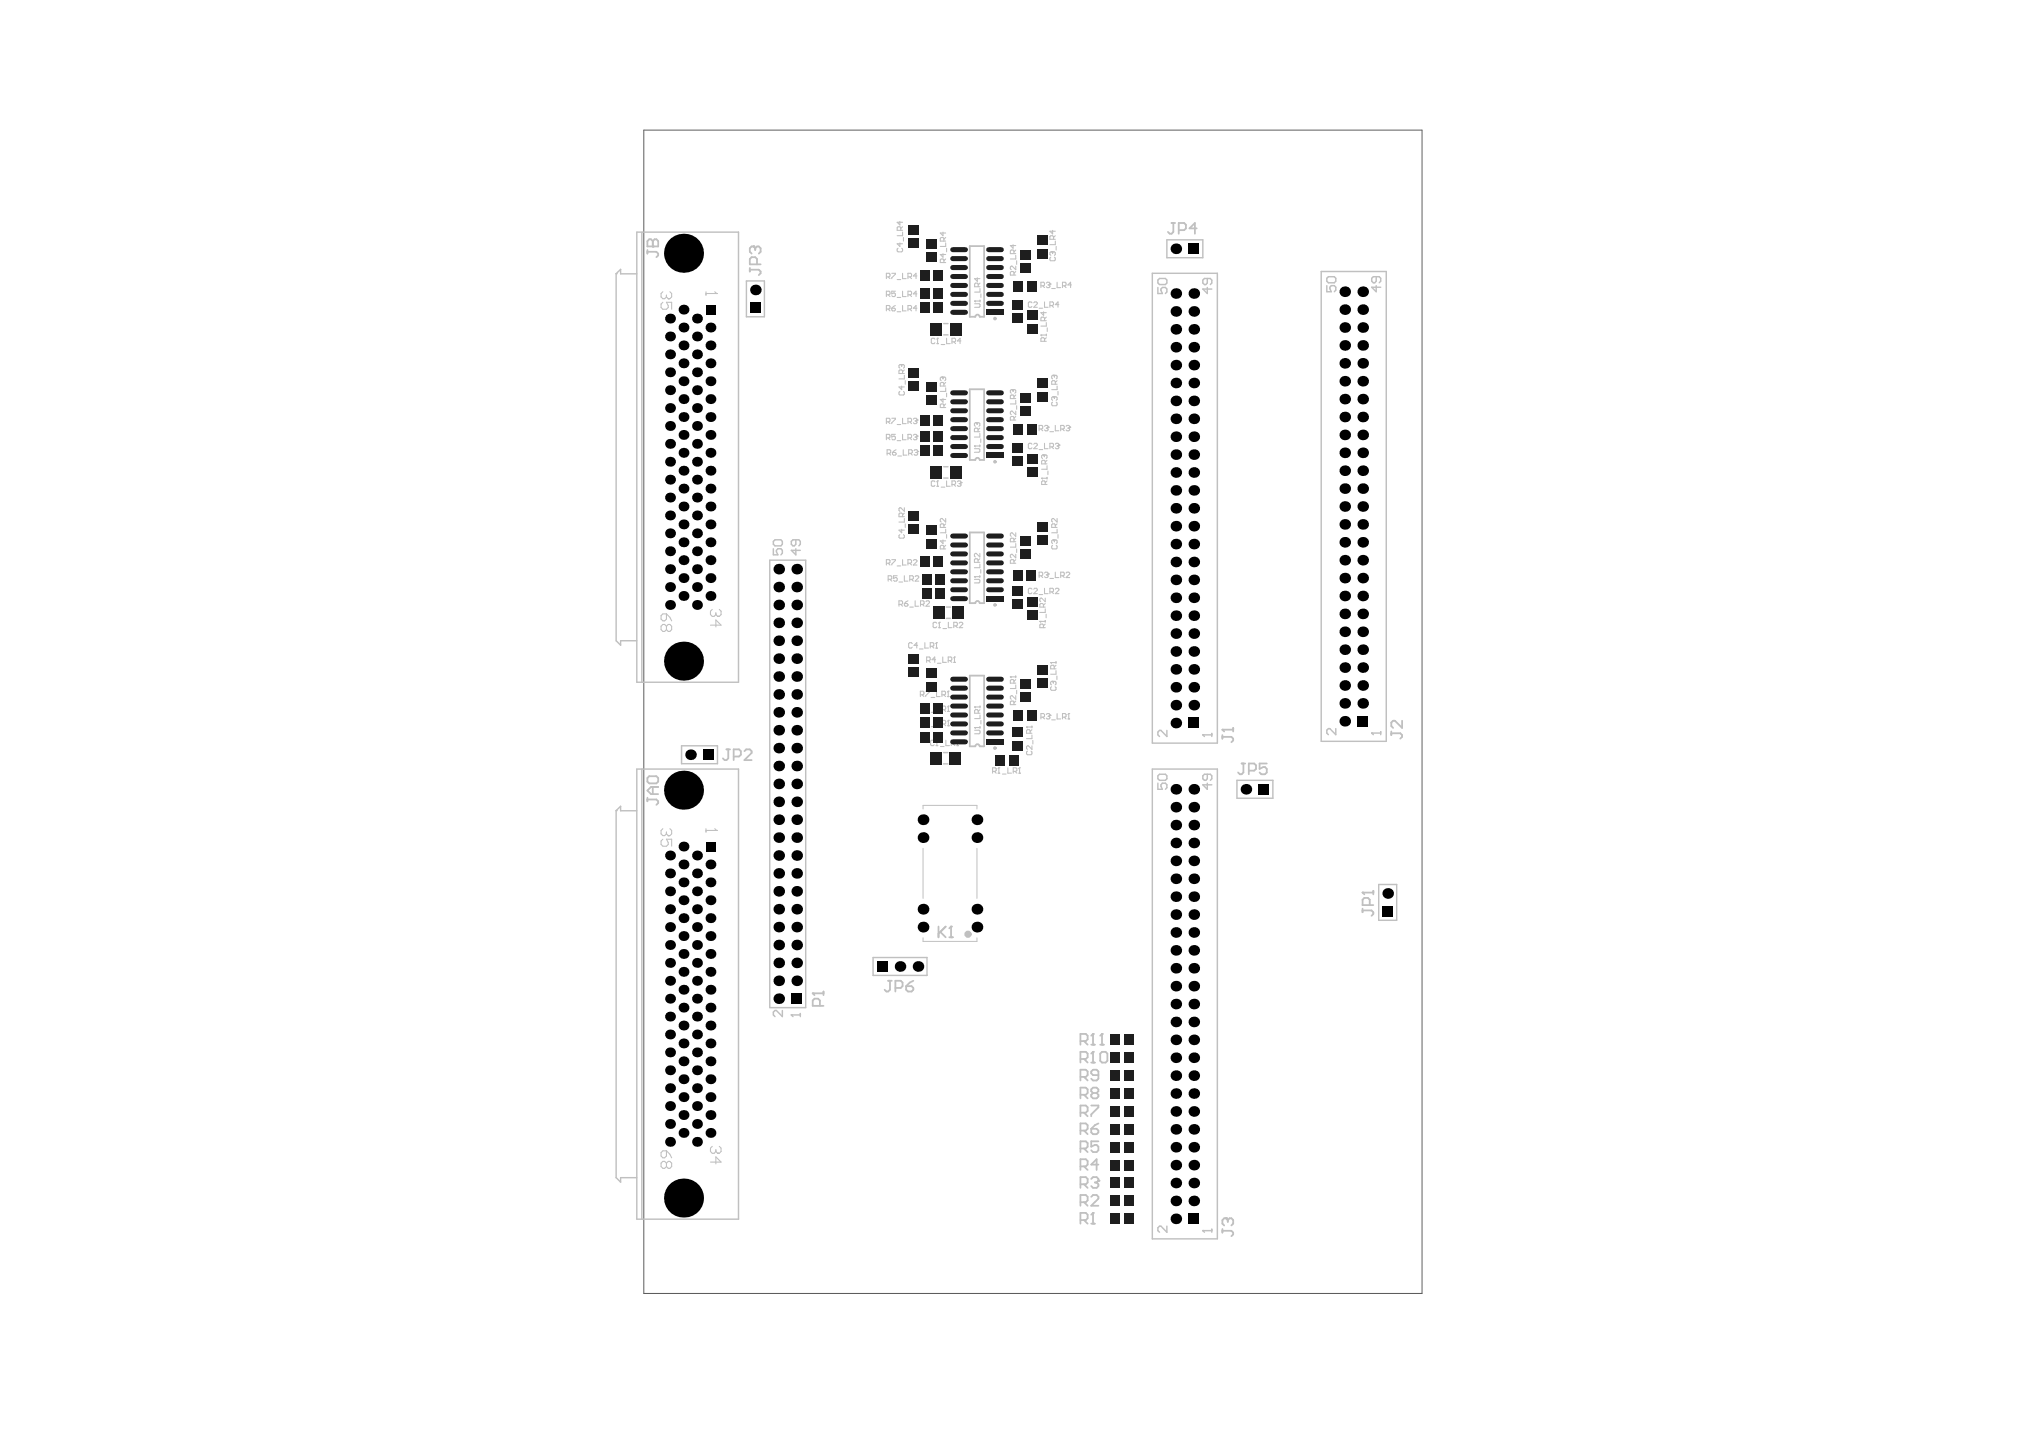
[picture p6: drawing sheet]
<svg xmlns="http://www.w3.org/2000/svg" width="288mm" height="202mm" viewBox="0 0 288 202" stroke-linecap="round" stroke-linejoin="round" font-family="sans-serif">
<path d="M90.8 18.4h109.9v164.1h-109.9z" fill="none" stroke="#5a5a5a" stroke-width=".14"/>
<g fill="none" stroke="#c0c0c0" stroke-width=".2">
<path d="M86.9 38.6h.1M86.9 38.6l.7-.6v.6h2.3M86.9 38.6v51.8l.7 .6v-.6h2.3M89.9 32.7h14.3v63.5h-14.3zM90.6 32.7v63.5M105.3 39.6h2.6v5.1h-2.6zM162.6 38.6h9.2v66.2h-9.2zM163.4 39.5l.2-.2h.9l.2 .2v.4l-.2 .2h-.9l-.2-.2zM164.7 33.8h5v2.6h-5zM170.4 39.3v.6l-.2 .2h-.2l-.3-.2v-.4l.3-.2h.8l.2 .2v.4l-.2 .2M186.4 38.3h9.2v66.3h-9.2zM187.2 39.3l.3-.3h.8l.2 .3v.4l-.2 .2h-.8l-.3-.2z"/>
<path d="M194.2 39v.7l-.2 .2h-.2l-.2-.2v-.4l.2-.3h.8l.2 .3v.4l-.2 .2M133.2 47.2h.6M133.2 45.6h.6M163.4 40.5v.9h.6l-.2-.4v-.2l.2-.3h.5l.2 .3v.4l-.2 .2M170.4 40.5v.9l-.7-.6h1.3M187.2 40.3v.9h.7l-.2-.5v-.2l.2-.2h.4l.2 .2v.4l-.2 .3M194.2 40.3v.9l-.6-.7h1.2M108.6 79h5.1v63.1h-5.1zM109.1 76.4l.3-.3h.8l.2 .3v.4l-.2 .2h-.8l-.3-.2zM109.1 77.4v.9h.7l-.2-.5v-.2l.2-.2h.4l.2 .2v.4l-.2 .3M112.3 76.1v.7l-.2 .2h-.2l-.2-.2v-.4l.2-.3h.8l.2 .3v.4l-.2 .2M112.3 77.4v.9l-.6-.7h1.2"/>
<path d="M133.2 67.4h.6M133.2 65.8h.6M133.5 87.2h.6M133.5 85.6h.6M86.9 114.3h.1M86.9 114.3v51.8l.7 .7v-.7h2.3M86.9 114.3l.7-.6v.7h2.3M89.9 108.5h14.3v63.5h-14.3zM90.6 108.5v63.5M96.2 105.2h5v2.5h-5zM133.1 107.8h.7M133.1 106.2h.7"/>
<path d="M162.6 108.5h9.2v66.3h-9.2zM163.4 109.4l.2-.2h.9l.2 .2v.4l-.2 .3h-.9l-.2-.3zM163.4 110.5v.8h.6l-.2-.4v-.2l.2-.2h.5l.2 .2v.4l-.2 .2M164.7 103v.9l-.9-.9h-.2l-.2 .3v.4l.2 .2M169.7 103.7h.1M169.7 103.7h1.3M169.7 103.7l.3 .2M170.4 109.2v.6l-.2 .3h-.2l-.3-.3v-.4l.3-.2h.8l.2 .2v.4l-.2 .3M170.4 110.5v.8l-.7-.6h1.3M171 103.5v.4M174.5 110.1h5.1v2.5h-5.1zM188.5 102.8v.8l-.8-.8h-.2l-.3 .2v.4l.3 .2"/>
<path d="M193.6 103.4h.1M193.6 103.4h1.2M193.6 103.4l.2 .2M194.8 103.2v.4M123.2 135.1h7.6v2.5h-7.6zM194.6 124.8h2.5v5h-2.5zM110.4 142.5v.9l-.8-.9h-.2l-.3 .3v.4l.3 .2M111.7 143.2h.1M111.7 143.2h1.2M111.7 143.2l.2 .2M112.9 143v.4M164.7 173v.8l-.9-.8h-.2l-.2 .2v.4l.2 .2"/>
<path d="M169.7 173.6h.1M169.7 173.6h1.3M169.7 173.6l.3 .2M171 173.4v.4"/>
</g>
<path d="M130.3 114.1v-.5h7.6v.5M130.3 119.7v7M137.9 119.7v7M130.3 132.3v.5h7.6v-.5" fill="none" stroke="#c0c0c0" stroke-width=".14"/>
<g fill="none" stroke="#c0c0c0" stroke-width=".25">
<path d="M91.4 34l.2-.2h.3l.2 .2 .3-.2h.2l.3 .2v.8h-1.5zM91.4 35.3v.5M91.4 35.5h1.2l.3 .3v.2l-.3 .3M92.1 34.8h.1M92.1 34v.8M105.8 37.8v.5M105.8 38h1.3l.2 .3v.3l-.2 .2M106.3 34.8h.1M106.3 34.8h-.2l-.3 .2v.5l.3 .3M106.3 34.8l.3 .2M106.6 35l.2-.2h.3l.2 .2v.5l-.2 .3M106.6 35v.3"/>
<path d="M106.8 37.3v-.8l-.2-.2h-.5l-.3 .2v.8h1.5M136.8 34.7h2.1v10h-.7a.3 .3 0 0 0-.3-.3 .3 .3 0 0 0-.3 .3h-.8zM165.3 31.5h.5M165.6 31.5v1.2l-.3 .3h-.2l-.3-.3M166.3 32.5h.8l.2-.3v-.5l-.2-.2h-.8v1.5M168.9 32.2h-1l.7-.7v1.5M136.8 54.9h2.1v10h-.7a.3 .3 0 0 0-.3-.3 .3 .3 0 0 0-.3 .3h-.8zM136.8 75.1h2.1v10h-.7a.3 .3 0 0 0-.3-.3 .3 .3 0 0 0-.3 .3h-.8zM136.8 95.3h2.1v10h-.7a.3 .3 0 0 0-.3-.3 .3 .3 0 0 0-.3 .3h-.8zM91.4 109.7l.2-.2h1l.3 .2v.6l-.3 .2h-1l-.2-.2zM91.4 112.5v.5M91.4 112.8h1.2l.3 .2v.3l-.3 .2"/>
<path d="M92.1 111v1M92.9 111h-1l-.5 .5 .5 .5h1M102.5 105.7h.5M102.8 105.7v1.3l-.3 .2h-.2l-.3-.2M103.5 106.7h.8l.2-.2v-.5l-.2-.3h-.8v1.5M105 106l.3-.3h.5l.3 .3v.2l-1.1 1h1.1M172.5 102.9h.1M172.5 103.7v.5M172.5 103.9h1.3l.2 .3v.2l-.2 .3M172.5 102.9h1.5M172.5 102.9l.2 .3M174 102.7v.5"/>
<path d="M175.2 107.7h.5M175.5 107.7v1.3l-.3 .2h-.2l-.3-.2M176.2 108.7h.8l.2-.2v-.5l-.2-.3h-.8v1.5M178.8 107.7h-1.1v.8l.5-.3h.3l.3 .3v.5l-.3 .2h-.5l-.3-.2M196.3 103.2v.5M196.3 103.4h1.3l.2 .3v.2l-.2 .3M197.8 101.7v1l-1-1h-.2l-.3 .2v.5l.3 .3M116.2 139.9v.5M125.3 138.4h.5M125.6 138.4v1.2l-.3 .3h-.2l-.3-.3M126.3 139.4h.8l.3-.3v-.5l-.3-.2h-.8v1.5M127.9 139.1h.7l.3 .3v.2l-.3 .3h-.5l-.2-.3z"/>
<path d="M128.9 138.4l-.5 .2-.5 .5M132.4 130.7v1.5M132.7 131.5l.7 .7M133.4 130.7l-1 1M134 132.2h.5M134.2 130.7h.1M134.2 130.7v1.5M134.2 130.7l-.2 .3M192.3 125.9h.1M192.3 128.2v.5M192.3 128.4h1.2l.3 .3v.2l-.3 .3M192.3 125.9l.2 .3"/>
<path d="M192.3 125.9h1.5M193.3 127.7v-.8l-.3-.2h-.5l-.2 .2v.8h1.5M193.8 125.7v.5M114.7 140.1h.1M114.7 140.1l.2 .3M114.7 140.1h1.5M115.7 141.9v-.8l-.3-.2h-.5l-.2 .2v.8h1.5M152.5 146.9h.7l.3-.3v-.5l-.3-.2h-.7v1.5M152.5 149.4h.7l.3-.3v-.5l-.3-.2h-.7v1.5M152.5 151.9h.7l.3-.2v-.5l-.3-.3h-.7v1.5M152.5 154.4h.7l.3-.2v-.5l-.3-.3h-.7v1.5M152.5 157h.7l.3-.3v-.5l-.3-.3h-.7v1.6"/>
<path d="M152.5 159.5h.7l.3-.3v-.5l-.3-.2h-.7v1.5M153 151.9l.5 .5M153 154.4l.5 .5M153 157l.5 .5M153 159.5l.5 .5M153 146.9l.5 .5M153 149.4l.5 .5M154 155.9h1v.3l-1 1v.3M154 159.2h.7l.3 .3v.2l-.3 .3h-.5l-.2-.3zM154 147.4h.5M154 149.9h.5M154.2 145.9h.1"/>
<path d="M154.2 148.4h.1M154.2 145.9v1.5M154.2 148.4v1.5M154.2 154.2l-.2-.3v-.2l.2-.3h.5l.3 .3v.2l-.3 .3M154.2 154.2l-.2 .2v.3l.2 .2h.5l.3-.2v-.3l-.3-.2M154.2 154.2h.5M154.2 145.9l-.2 .2M154.2 148.4l-.2 .2M155 151.7h-.8l-.2-.3v-.2l.2-.3h.5l.3 .3v1l-.3 .2h-.5l-.2-.2M155 158.5l-.5 .2-.5 .5M155.3 147.4h.5M155.3 148.6l.2-.2h.5l.3 .2v1l-.3 .3h-.5l-.2-.3z"/>
<path d="M155.5 145.9h.1M155.5 145.9v1.5M155.5 145.9l-.2 .2M152.5 162h.7l.3-.2v-.5l-.3-.3h-.7v1.5M152.5 164.5h.7l.3-.2v-.5l-.3-.3h-.7v1.5M152.5 167.1h.7l.3-.3v-.5l-.3-.3h-.7v1.6M152.5 169.6h.7l.3-.3v-.5l-.3-.2h-.7v1.5M152.5 172.1h.7l.3-.2v-.6l-.3-.2h-.7v1.5M153 172.1l.5 .5M153 162l.5 .5M153 164.5l.5 .5M153 167.1l.5 .5"/>
<path d="M153 169.6l.5 .5M154 172.6h.5M154 166.3l.2-.3h.5l.3 .3v.3M154 168.8l.2-.2h.5l.3 .2v.3l-1 1h1M154.2 171.1h.1M154.2 171.1l-.2 .2M154.2 171.1v1.5M154.5 166.8h.2M154.7 166.8l.3 .3v.2l-.3 .3h-.5l-.2-.3M155 166.6h.1M155 161h-1v.8l.5-.3h.2l.3 .3v.5l-.3 .2h-.5l-.2-.2M155 164.3h-1l.7-.8v1.5"/>
<path d="M155 166.6l-.3 .2M172.5 173.4v.5M172.5 173.6h1.3l.2 .3v.2l-.2 .3M173 171.9h.1M173 171.9h-.3l-.2 .2v.5l.2 .3M173 171.9l.3 .2M173.3 172.1l.2-.2h.3l.2 .2v.5l-.2 .3M173.3 172.1v.3"/>
<circle cx="140.4" cy="44.9" r=".13"/>
<circle cx="140.4" cy="65.1" r=".13"/>
<circle cx="140.4" cy="85.3" r=".13"/>
<circle cx="140.4" cy="105.5" r=".13"/>
</g>
<g fill="none" stroke="#c0c0c0" stroke-width=".15">
<path d="M125.1 39.1h.4l.1-.2v-.2l-.1-.1h-.4v.7M125.3 39.1l.3 .2M125.8 38.6h.5l-.5 .7M126.6 39.4h.5M126.7 35l-.1 .1v.3l.1 .1h.5l.2-.1v-.3l-.2-.1M127 31.2v.5l-.4-.3h.8M127 34.3v.5l-.4-.4h.8M127.1 32.5v-.4l-.1-.1h-.3l-.1 .1v.4h.8M127.4 32.7v.5h-.8M127.4 38.6v.7h.5M127.4 32l-.3 .2M127.5 33.5v.5"/>
<path d="M128.1 39.1h.4l.1-.2v-.2l-.1-.1h-.4v.7M128.4 39.1l.2 .2M129.4 38.9h-.5l.4-.3v.7M133.1 32.7v.5l-.4-.3h.7M133.1 35.8v.5l-.4-.4h.7M133.2 34v-.4l-.1-.1h-.3l-.1 .1v.4h.7M133.2 37v-.3l-.1-.2h-.3l-.1 .2v.3h.7M133.4 34.3v.5h-.7M133.4 36.5l-.2 .3M133.4 33.5l-.2 .3M133.6 35v.5M137.9 39.2v.5l-.4-.4h.8"/>
<path d="M138.3 39.9l-.3 .3M143 34.5v.5l-.4-.4h.7M143.1 38.8v-.4l-.1-.1h-.3l-.1 .1v.4h.7M143.1 35.8v-.4l-.1-.1h-.3l-.1 .1v.4h.7M143.3 37.5v.5l-.5-.5-.2 .2v.2l.1 .1M143.3 36v.5h-.7M143.3 38.3l-.2 .3M143.3 35.3l-.2 .2M143.5 36.8v.5M147.6 39.9l.2-.1h.2l.2 .3M148.3 36.3l-.1 .1v.3l.1 .1h.5l.1-.1v-.3l-.1-.1M148.4 35.5h.1"/>
<path d="M148.4 35.5l-.2 .1v.3l.1 .1M148.4 35.5l.1 .1M148.5 35.6l.2-.1 .2 .1v.3l-.1 .1M148.5 32.5v.5l-.3-.4h.7M148.5 35.6v.2M148.7 33.8v-.4l-.2-.2h-.2l-.1 .2v.4h.7M148.9 34v.5h-.7M148.9 33.2l-.2 .3M149 34.8v.5M149.2 39.8v.8h.5M93.5 41.2l-.2 .2v.5l.2 .2h.3l.2-.2M93.5 42.6l-.2 .3v.5l.2 .2h.5l.3-.2v-.3l-.3-.5h.8v1"/>
<path d="M94 41.6v.3M94 41.9l.3 .2M94.3 42.1h.1M94.5 41.2l.3 .2v.5l-.3 .2h-.2M99.6 41.2v.4M99.6 41.4h1.5M100.9 41.2l.2 .2M101.1 41.4h.1M125.1 43.6h.4l.1-.1v-.3l-.1-.1h-.4v.8M125.1 41.6h.4l.1-.1v-.3l-.1-.1h-.4v.7M125.1 59.5h.4l.1-.1v-.3l-.1-.1h-.4v.8M125.3 59.5l.3 .3"/>
<path d="M125.3 43.6l.3 .3M125.3 41.6l.3 .2M125.8 43.5h.4l.1 .2-.1 .2h-.2l-.2-.2zM125.8 59h.5l-.5 .8M126.3 43.1l-.5 .4M126.3 41.1h-.5v.4l.3-.2 .2 .2v.2l-.1 .1h-.2l-.2-.1M126.6 59.9h.5M126.6 44h.5M126.6 42h.5M127 55.2l-.1 .1v.3l.1 .1h.5l.1-.1v-.3l-.1-.1M127.1 51.4h.1M127.1 51.4l-.2 .2v.2l.1 .1"/>
<path d="M127.1 51.4l.1 .2M127.2 51.6l.2-.2 .2 .2v.2l-.1 .1M127.2 51.6v.1M127.2 54.5v.5l-.3-.4h.7M127.4 52.7v-.4l-.2-.1h-.2l-.1 .1v.4h.7M127.4 41.1v.7h.5M127.4 43.1v.8h.5M127.4 59v.8h.5M127.6 52.9v.5h-.7M127.6 52.2l-.2 .2M127.7 53.7v.5M128.1 43.6h.4l.1-.1v-.3l-.1-.1h-.4v.8"/>
<path d="M128.1 41.6h.4l.1-.1v-.3l-.1-.1h-.4v.7M128.1 59.5h.4l.1-.1v-.3l-.1-.1h-.4v.8M128.4 59.5l.2 .3M128.4 43.6l.2 .3M128.4 41.6l.2 .2M128.9 59.1l.1-.1h.3l.1 .3M129.1 59.4h.2M129.3 59.4l.1 .1-.1 .3h-.3l-.1-.2M129.4 59.3h.1M129.4 43.5h-.5l.4-.4v.8M129.4 59.3l-.1 .1M129.4 41.5h-.5l.4-.4v.7"/>
<path d="M131.9 47.8l-.1-.1h-.3l-.1 .1v.5l.1 .2h.3l.1-.2M132.2 48.5h.2M132.3 47.7h.1M132.3 47.7v.8M132.3 47.7l-.1 .1M132.8 48.6h.5M132.9 53.2h.1M132.9 53.2l-.2 .1v.3l.1 .1M132.9 53.2l.2 .1M133.1 53.3l.1-.1 .2 .1v.3l-.1 .1M133.1 53.3v.1M133.1 56.2v.5l-.4-.3h.7"/>
<path d="M133.2 54.5v-.4l-.1-.1h-.3l-.1 .1v.4h.7M133.2 57.5v-.4l-.1-.1h-.3l-.1 .1v.4h.7M133.4 54.7v.5h-.7M133.4 57l-.2 .2M133.4 54l-.2 .2M133.6 47.7v.8h.5M133.6 55.5v.5M134.3 48.2h.4l.1-.1v-.3l-.1-.1h-.4v.8M134.6 48.2l.2 .3M135.6 48.1h-.5l.4-.4v.8M137.5 42.5h.1M137.5 42.8h.7l.1 .2v.2l-.1 .1h-.7"/>
<path d="M137.5 42.5h.8M137.5 42.5l.2 .1M137.8 59.6h.1M137.8 59.6l-.3 .2v.2l.1 .1M137.8 59.6l.1 .2M137.9 59.8l.1-.2 .3 .2v.2l-.2 .1M137.9 59.8v.1M138 40.4v-.3l-.1-.2h-.2l-.2 .2v.3h.8M138.3 40.7v.5h-.8M138.3 42.3v.3M138.4 41.5v.5M142.8 55h.1"/>
<path d="M142.8 55l-.2 .1v.2l.1 .2M142.8 55l.2 .1M143 55.1l.1-.1 .2 .1v.2l-.1 .2M143 55.1v.1M143.1 56.2v-.4l-.1-.1h-.3l-.1 .1v.4h.7M143.1 59.3v-.4l-.1-.2h-.3l-.1 .2v.4h.7M143.3 58v.5l-.5-.5-.2 .1v.3l.1 .1M143.3 56.5v.5h-.7M143.3 58.7l-.2 .3M143.3 55.7l-.2 .3M143.5 57.2v.5M145.6 42.7l-.1-.1h-.3l-.1 .1v.5l.1 .1h.3l.1-.1"/>
<path d="M145.9 42.7l.1-.1h.3l.1 .1v.1l-.5 .5h.5M146.6 43.5h.5M146.9 47.3h.1M146.9 40.3h.4l.1-.1v-.3l-.1-.1h-.4v.8M146.9 47.3l.1 .1M146.9 47.3h.7M147.1 40.3l.3 .3M147.3 44v.5l-.4-.4h.7M147.4 42.6v.7h.5M147.4 45.2v-.3l-.1-.2h-.3l-.1 .2v.3h.7M147.4 48.1v-.3l-.1-.2h-.3l-.1 .2v.3h.7M147.6 45.5v.5h-.7"/>
<path d="M147.6 47.1v.3M147.6 47.6l-.2 .3M147.6 44.7l-.2 .3M147.8 46.3v.5M147.9 40.2h.1M148 40.2l.2 .1-.2 .3h-.2l-.2-.2M148.2 40.1h.1M148.2 43.1h.3l.2-.1v-.3l-.2-.1h-.3v.7M148.2 40.1l-.2 .1M148.4 43.1l.3 .2M148.4 40.7h.5M148.5 56.7l-.1 .2v.2l.1 .1h.5l.2-.1v-.2l-.2-.2"/>
<path d="M148.7 56h.1M148.7 52.9h.1M148.7 52.9l-.3 .2v.2l.1 .1M148.7 56l-.3 .1v.3l.1 .1M148.7 56l.1 .1M148.7 52.9l.1 .2M148.8 53.1l.1-.2 .3 .2v.2l-.2 .1M148.8 56.1l.1-.1 .3 .1v.3l-.2 .1M148.8 53.1v.1M148.8 56.1v.1M148.9 54.2v-.4l-.1-.1h-.3l-.1 .1v.4h.8M149.2 54.5v.5h-.8"/>
<path d="M149.2 53.7l-.3 .3M149.3 55.2v.5M149.4 43h-.5l.4-.4v.7M149.9 40.3h.4l.1-.1v-.3l-.1-.1h-.4v.8M150.2 40.3l.2 .3M151.2 40.2h-.5l.4-.4v.8M125.1 79.5h.4l.1-.2v-.2l-.1-.2h-.4v.8M125.1 61.8h.4l.1-.1v-.3l-.1-.1h-.4v.7M125.2 63.9h.4l.1-.1v-.2l-.1-.2h-.4v.8M125.3 79.5l.3 .2M125.3 61.8l.3 .2M125.4 63.9l.3 .3"/>
<path d="M125.8 78.9h.5l-.5 .8M125.9 63.8h.4l.1 .3-.1 .1h-.2l-.2-.1zM126.3 61.3h-.5v.4l.3-.2 .2 .2v.2l-.1 .1h-.2l-.2-.1M126.4 63.4l-.5 .4M126.6 79.8h.5M126.6 62.2h.5M126.7 64.3h.5M127 75.4l-.1 .1v.3l.1 .1h.5l.1-.1v-.3l-.1-.1M127.2 74.7v.5l-.3-.4h.7M127.4 72.9v-.4l-.2-.1h-.2l-.1 .1v.4h.7M127.4 61.3v.7h.5M127.4 78.9v.8h.5"/>
<path d="M127.5 63.4v.8h.5M127.6 71.6v.5l-.5-.5-.2 .2v.2l.1 .1M127.6 73.1v.5h-.7M127.6 72.4l-.2 .2M127.7 73.9v.5M128.1 61.8h.4l.1-.1v-.3l-.1-.1h-.4v.7M128.1 79.5h.4l.1-.2v-.2l-.1-.2h-.4v.8M128.2 63.9h.4l.1-.1v-.2l-.1-.2h-.4v.8M128.4 61.8l.2 .2M128.4 79.5l.2 .2M128.5 63.9l.2 .3M128.9 79.1l.1-.2h.3l.1 .2v.1l-.5 .5h.5"/>
<path d="M128.9 61.4l.1-.1h.3l.1 .2M129 63.6l.1-.2h.3l.1 .3M129.1 61.7h.2M129.2 63.8h.2M129.3 61.7l.1 .1-.1 .2h-.3l-.1-.1M129.4 63.8l.1 .1-.1 .3h-.3l-.1-.1M129.4 61.5h.1M129.4 61.5l-.1 .2M129.5 63.7h.1M129.5 63.7l-.1 .1M131.9 68l-.1-.2h-.3l-.1 .2v.5l.1 .1h.3l.1-.1M132.2 68.6h.2"/>
<path d="M132.3 67.8h.1M132.3 67.8v.8M132.3 67.8l-.1 .2M132.8 68.7h.5M133.1 76.2v.5l-.4-.4h.7M133.2 77.4v-.3l-.1-.2h-.3l-.1 .2v.3h.7M133.2 74.4v-.4l-.1-.1h-.3l-.1 .1v.4h.7M133.4 73.1v.5l-.5-.5-.2 .2v.2l.1 .1M133.4 74.7v.5h-.7M133.4 76.9l-.2 .3M133.4 73.9l-.2 .2M133.6 67.8v.8h.5"/>
<path d="M133.6 75.4v.5M134.3 68.3h.4l.1-.1v-.2l-.1-.2h-.4v.8M134.6 68.3l.2 .3M135.1 68l.1-.2h.3l.1 .3M135.3 68.2h.2M135.5 68.2l.1 .1-.1 .3h-.3l-.1-.1M135.6 68.1h.1M135.6 68.1l-.1 .1M137.5 62.9h.1M137.5 63.3h.6l.2 .1v.3l-.2 .1h-.6M137.5 62.9h.8M137.5 62.9l.1 .1"/>
<path d="M138 60.9v-.4l-.1-.1h-.3l-.1 .1v.4h.8M138 79.3v-.4l-.1-.1h-.3l-.1 .1v.4h.8M138.3 78.1v.5l-.5-.5-.3 .1v.2l.1 .2M138.3 61.1v.6h-.8M138.3 62.8v.2M138.3 79.6v.5h-.8M138.3 78.8l-.3 .3M138.3 60.4l-.3 .2M138.4 61.9v.5M143.1 76.4v-.4l-.1-.1h-.3l-.1 .1v.4h.7M143.1 79.5v-.4l-.1-.2h-.3l-.1 .2v.4h.7M143.3 75.2v.5l-.5-.5-.2 .1v.2l.1 .2"/>
<path d="M143.3 78.2v.5l-.5-.5-.2 .1v.3l.1 .1M143.3 76.7v.5h-.7M143.3 78.9l-.2 .3M143.3 75.9l-.2 .3M143.5 77.4v.5M145.6 62.7l-.1-.2h-.3l-.1 .2v.5l.1 .1h.3l.1-.1M145.9 62.7l.1-.2h.3l.1 .2v.1l-.5 .5h.5M146.6 60.5h.4l.1-.1v-.3l-.1-.1h-.4v.8M146.6 63.4h.5M146.9 60.5l.2 .3M147 67.5h.1M147 67.5l.1 .1"/>
<path d="M147 67.5h.7M147.2 64.2h.1M147.2 64.2l-.2 .1v.3l.1 .1M147.2 64.2l.2 .1M147.4 64.3l.1-.1 .2 .1v.3l-.1 .1M147.4 64.3v.1M147.4 62.5v.8h.5M147.4 60.1l.1-.1h.3l.1 .3M147.5 65.4v-.3l-.1-.2h-.3l-.1 .2v.3h.7M147.5 68.3v-.3l-.1-.2h-.3l-.1 .2v.3h.7M147.6 60.4h.2M147.7 67.8l-.2 .3"/>
<path d="M147.7 65.7v.5h-.7M147.7 67.3v.3M147.7 64.9l-.2 .3M147.8 60.4l.1 .1-.1 .3h-.3l-.1-.2M147.9 66.4v.6M147.9 60.3h.1M147.9 60.3l-.1 .1M148.2 63h.3l.2-.1v-.2l-.2-.2h-.3v.8M148.2 60.9h.5M148.4 63l.3 .3M148.5 76.9l-.1 .2v.2l.1 .1h.5l.2-.1v-.2l-.2-.2M148.7 76.2h.1"/>
<path d="M148.7 76.2l-.3 .1v.2l.1 .2M148.7 76.2l.1 .1M148.8 76.3l.1-.1 .3 .1v.2l-.2 .2M148.8 76.3v.1M148.9 60v.8h.5M148.9 74.4v-.4l-.1-.1h-.3l-.1 .1v.4h.8M148.9 62.7l.1-.2h.3l.1 .3M149.2 73.1v.5l-.5-.5-.3 .2v.2l.1 .1M149.2 62.9h.1M149.2 74.7v.5h-.8M149.2 73.9l-.3 .2M149.3 62.9l.1 .1-.1 .3h-.3l-.1-.1"/>
<path d="M149.3 75.4v.5M149.4 62.8h.1M149.4 62.8l-.1 .1M149.7 60.5h.4l.1-.1v-.3l-.1-.1h-.4v.8M149.9 60.5l.3 .3M150.4 60.1l.2-.1h.2l.1 .3M150.7 60.4h.1M150.8 60.4l.1 .1-.1 .3h-.2l-.2-.2M150.9 60.3h.1M150.9 60.3l-.1 .1M93.3 86.8l.2-.2h.5v.7l-.2 .3h-.3l-.2-.3zM94 88.3l-.2-.2h-.3l-.2 .2v.5l.2 .3h.3l.2-.3"/>
<path d="M94 88.3v.5M94 88.3l.3-.2h.2l.3 .2v.5l-.3 .3h-.2l-.3-.3M94 86.6l.5 .5 .3 .5M100.3 88.2h1.5l-.8-.7v.9M100.5 86l-.2 .2v.5l.2 .2h.3l.2-.2M101 86.4v.3M101 86.7l.3 .2M101.3 86.9h.1M101.5 86l.3 .2v.5l-.3 .2h-.2M125.3 81.7h.4l.1-.1v-.3l-.1-.1h-.4v.8M125.6 81.7l.2 .3M126.6 81.2h-.5v.4l.2-.1 .3 .1v.2l-.1 .2h-.3l-.1-.2"/>
<path d="M126.9 85.3h.3l.2-.2v-.2l-.2-.1h-.3v.7M126.9 82.1h.5M127.1 85.3l.3 .2M127.6 81.2v.8h.5M127.6 85.1h.4l.1 .3-.1 .1h-.3l-.1-.1zM128.1 84.8l-.5 .3M128.4 81.7h.4l.1-.1v-.3l-.1-.1h-.4v.8M128.4 85.6h.5M128.6 81.7l.3 .3M128.7 90.8l-.1-.1h-.3l-.1 .1v.5l.1 .1h.3l.1-.1M129.1 81.3l.2-.1h.2l.1 .1v.2l-.5 .5h.5M129.1 84.8v.7h.5"/>
<path d="M129.5 91h-.5l.4-.3v.7M129.7 91.5h.6M129.9 98h.4l.1-.1v-.3l-.1-.1h-.4v.8M129.9 85.3h.4l.1-.2v-.2l-.1-.1h-.4v.7M130.1 98l.3 .3M130.2 85.3l.2 .2M130.5 90.7v.7h.5M130.6 97.5h.5l-.5 .8M130.7 84.9l.1-.1h.2l.2 .1v.1l-.5 .5h.5M130.8 93.2h.3l.2-.1v-.3l-.2-.1h-.3v.7M131 93.2l.3 .2M131.2 99.6h-.5v.4l.3-.1 .2 .1v.2l-.2 .2h-.2l-.1-.2"/>
<path d="M131.3 91.2h.3l.2-.2v-.2l-.2-.1h-.3v.7M131.4 98.4h.5M131.5 91.2l.3 .2M132 93.1h-.5l.4-.4v.7M132 91.4h.3M132.2 90.7h.1M132.2 90.7v.7M132.2 97.5v.8h.5M132.2 90.7l-.2 .1M132.2 99.6v.8h.5M132.2 87.9l-.1-.1h-.3l-.1 .1v.5l.1 .1h.3l.1-.1M132.3 93.6h.5"/>
<path d="M132.4 88.5h.3M132.6 87.8h.1M132.6 87.8l-.2 .1M132.6 87.8v.7M132.9 98h.4l.1-.1v-.3l-.1-.1h-.4v.8M133 92.7v.7h.5M133.1 88.7h.5M133.2 98l.2 .3M133.7 98.3h.2M133.8 97.5h.1M133.8 97.5l-.1 .1M133.8 93.2h.4l.1-.1v-.3l-.1-.1h-.4v.7"/>
<path d="M133.8 97.5v.8M133.8 99.6h.1M133.8 99.6l-.1 .1M133.8 87.8v.7h.5M133.8 99.6v.8M134.1 93.2l.2 .2M134.6 93.4h.2M134.6 88.3h.4l.1-.1v-.3l-.1-.1h-.4v.7M134.7 92.7h.1M134.7 92.7l-.1 .1M134.7 92.7v.7M134.8 88.3l.3 .2"/>
<path d="M135.3 87.9l.2-.1h.2l.2 .1v.1l-.6 .5h.6M137.5 81.3h.1M137.5 81.7h.6l.2 .1v.3l-.2 .1h-.6M137.5 81.3h.8M137.5 81.3l.1 .2M137.5 99.7h.1M137.5 99.7l.2 .2M137.5 99.7h.8M138.3 81.2v.3M138.3 99.6v.3M138.4 80.3v.5M142.6 95.5h.1"/>
<path d="M142.6 95.5l.1 .1M142.6 95.5h.7M143.1 96.4v-.4l-.1-.1h-.3l-.1 .1v.4h.7M143.1 99.4v-.4l-.1-.1h-.3l-.1 .1v.4h.7M143.3 98.1v.5l-.5-.5-.2 .2v.2l.1 .1M143.3 95.4v.2M143.3 96.6v.5h-.7M143.3 98.9l-.2 .2M143.3 95.9l-.2 .2M143.5 97.4v.5M145.6 83.1l-.1-.1h-.3l-.1 .1v.5l.1 .1h.3l.1-.1M145.9 83.1l.1-.1h.3l.1 .1v.1l-.5 .5h.5"/>
<path d="M146.6 81.2h.4l.1-.1v-.3l-.1-.1h-.4v.8M146.6 83.9h.5M146.7 87.7h.1M146.7 87.7l.2 .1M146.7 87.7h.8M146.9 81.2l.2 .3M147.2 88.5v-.3l-.1-.2h-.2l-.2 .2v.3h.8M147.2 85.6v-.3l-.1-.2h-.2l-.2 .2v.3h.8M147.4 80.8l.1-.1h.3l.1 .3M147.4 83v.7h.5M147.5 85.1l-.3 .3M147.5 84.4v.5l-.5-.5h-.1l-.2 .1v.3l.2 .1"/>
<path d="M147.5 85.9v.5h-.8M147.5 87.5v.3M147.5 88l-.3 .3M147.6 86.6v.6M147.6 81.1h.2M147.8 81.1l.1 .1-.1 .3h-.3l-.1-.2M147.9 81h.1M147.9 81l-.1 .1M148.2 83.5h.3l.2-.1v-.3l-.2-.1h-.3v.7M148.2 81.6h.5M148.3 93.5h.1M148.3 93.5l.1 .1"/>
<path d="M148.3 93.5h.7M148.4 96.9l-.1 .1v.3l.1 .1h.5l.1-.1v-.3l-.1-.1M148.4 83.5l.3 .2M148.5 96.1h.1M148.5 96.1l-.2 .1v.3l.1 .1M148.5 96.1l.1 .1M148.6 96.2l.2-.1 .2 .1v.3l-.1 .1M148.6 96.2v.2M148.8 94.3v-.3l-.2-.2h-.2l-.1 .2v.3h.7M148.9 80.7v.8h.5M148.9 83.1l.1-.1h.3l.1 .1v.1l-.5 .5h.5M149 93.3v.3"/>
<path d="M149 94.6v.5h-.7M149 93.8l-.2 .3M149.1 95.4v.5M149.7 81.2h.4l.1-.1v-.3l-.1-.1h-.4v.8M149.9 81.2l.3 .3M150.4 80.8l.2-.1h.2l.1 .1v.2l-.5 .5h.5M93.5 116.9l-.2 .2v.5l.2 .3h.3l.2-.3M93.5 118.4l-.2 .2v.5l.2 .3h.5l.3-.3v-.2l-.3-.5h.8v1M94 117.4v.2M94 117.6l.3 .3M94.3 117.9h.1M94.5 116.9l.3 .2v.5l-.3 .3h-.2"/>
<path d="M99.6 116.9v.5M99.6 117.1h1.5M100.9 116.9l.2 .2M101.1 117.1h.1M129.9 100.1h.4l.1-.1v-.3l-.1-.1h-.4v.8M129.9 102.1h.4l.1-.1v-.3l-.1-.1h-.4v.8M130.2 102.1l.2 .3M130.2 100.1l.2 .3M130.7 102h.3l.2 .2-.2 .2h-.2l-.1-.2zM131.2 101.6l-.5 .4M131.4 102.5h.5M131.4 100.5h.5"/>
<path d="M131.8 104.5l-.1-.1h-.3l-.1 .1v.6l.1 .1h.3l.1-.1M132.1 105.2h.2M132.2 101.6v.8h.5M132.2 104.4h.1M132.2 104.4v.8M132.2 104.4l-.1 .1M132.7 105.3h.5M132.9 100.1h.4l.1-.1v-.3l-.1-.1h-.4v.8M132.9 102.1h.4l.1-.1v-.3l-.1-.1h-.4v.8M133.2 102.1l.2 .3M133.2 100.1l.2 .3M133.5 104.4v.8h.5"/>
<path d="M133.7 102.4h.3M133.7 100.4h.3M133.8 101.6h.1M133.8 101.6l-.1 .1M133.8 101.6v.8M134.2 104.9h.4l.1-.1v-.3l-.1-.1h-.4v.8M134.5 104.9l.2 .3M135 105.2h.2M135.1 104.4h.1M135.1 104.4l-.1 .1M135.1 104.4v.8M137.5 102.6h.1"/>
<path d="M137.5 103h.7l.1 .1v.3l-.1 .1h-.7M137.5 102.6h.8M137.5 102.6l.2 .2M138 100.6v-.4l-.1-.1h-.2l-.2 .1v.4h.8M138.3 100.9v.5h-.8M138.3 102.5v.3M138.3 100.1l-.3 .3M138.4 101.6v.5M140.1 108.8h.3l.2-.1v-.3l-.2-.1h-.3v.8M140.3 108.8l.3 .3M140.8 109.1h.3M141 108.3h.1"/>
<path d="M141 108.3l-.2 .1M141 108.3v.8M141.5 109.2h.5M142.2 108.3v.8h.5M143 108.8h.4l.1-.1v-.3l-.1-.1h-.4v.8M143.2 108.8l.3 .3M143.7 109.1h.3M143.9 108.3h.1M143.9 108.3l-.2 .1M143.9 108.3v.8M144.9 102.6h.1M144.9 102.6l.1 .1"/>
<path d="M144.9 102.6h.7M145 106l-.1 .1v.2l.1 .2h.5l.1-.2v-.2l-.1-.1M145.4 103.4v-.3l-.2-.2h-.2l-.1 .2v.3h.7M145.6 105.2v.5l-.5-.5-.2 .1v.3l.1 .1M145.6 102.4v.3M145.6 103.7v.5h-.7M145.6 102.9l-.2 .3M145.7 104.4v.6M146.9 101.2h.4l.1-.2v-.2l-.1-.1h-.4v.7M147.1 101.2l.3 .2M147.6 100.8l.2-.1h.2l.2 .2M147.9 101h.1"/>
<path d="M148 101l.2 .2-.2 .2h-.2l-.2-.1M148.2 100.9h.1M148.2 100.9l-.2 .1M148.4 101.5h.5M149.2 100.7v.7h.5M149.9 101.2h.4l.1-.2v-.2l-.1-.1h-.4v.7M150.2 101.2l.2 .2M150.7 101.4h.2M150.8 100.7h.1M150.8 100.7l-.1 .1M150.8 100.7v.7M93.3 162.6l.2-.3h.5v.8l-.2 .2h-.3l-.2-.2z"/>
<path d="M94 162.3l.5 .5 .3 .5M94 164.1l-.2-.3h-.3l-.2 .3v.5l.2 .2h.3l.2-.2M94 164.1v.5M94 164.1l.3-.3h.2l.3 .3v.5l-.3 .2h-.2l-.3-.2M100.3 163.9h1.5l-.8-.7v1M100.5 161.7l-.2 .3v.4l.2 .3h.3l.2-.3M101 162.4l.3 .3M101 162.2v.2M101.3 162.7h.1M101.5 161.7l.3 .3v.4l-.3 .3h-.2"/>
</g>
<circle cx="136.6" cy="131.8" r=".25" fill="none" stroke="#c0c0c0" stroke-width=".51"/>
<g fill="#000">
<circle cx="96.5" cy="35.7" r="2.75"/>
<circle cx="165.9" cy="35.1" r=".75"/>
<circle cx="94.6" cy="52.5" r=".7"/>
<circle cx="94.6" cy="55" r=".7"/>
<circle cx="94.6" cy="50" r=".7"/>
<circle cx="94.6" cy="57.6" r=".7"/>
<circle cx="94.6" cy="47.5" r=".7"/>
<circle cx="94.6" cy="44.9" r=".7"/>
<circle cx="96.5" cy="53.8" r=".7"/>
<circle cx="96.5" cy="46.2" r=".7"/>
<circle cx="96.5" cy="58.8" r=".7"/>
<circle cx="96.5" cy="48.7" r=".7"/>
<circle cx="96.5" cy="51.3" r=".7"/>
<circle cx="96.5" cy="56.3" r=".7"/>
<circle cx="96.5" cy="43.7" r=".7"/>
<circle cx="98.4" cy="47.5" r=".7"/>
<circle cx="98.4" cy="52.5" r=".7"/>
<circle cx="98.4" cy="57.6" r=".7"/>
<circle cx="98.4" cy="50" r=".7"/>
<circle cx="98.4" cy="44.9" r=".7"/>
<circle cx="98.4" cy="55" r=".7"/>
<circle cx="100.3" cy="51.3" r=".7"/>
<circle cx="100.3" cy="56.3" r=".7"/>
<circle cx="100.3" cy="48.7" r=".7"/>
<circle cx="100.3" cy="46.2" r=".7"/>
<circle cx="100.3" cy="58.8" r=".7"/>
<circle cx="100.3" cy="53.8" r=".7"/>
<circle cx="106.6" cy="40.9" r=".75"/>
<circle cx="165.9" cy="49" r=".75"/>
<circle cx="165.9" cy="59.1" r=".75"/>
<circle cx="165.9" cy="56.6" r=".75"/>
<circle cx="165.9" cy="54" r=".75"/>
<circle cx="165.9" cy="43.9" r=".75"/>
<circle cx="165.9" cy="46.5" r=".75"/>
<circle cx="165.9" cy="51.5" r=".75"/>
<circle cx="165.9" cy="41.4" r=".75"/>
<circle cx="168.5" cy="54" r=".75"/>
<circle cx="168.5" cy="59.1" r=".75"/>
<circle cx="168.5" cy="56.6" r=".75"/>
<circle cx="168.5" cy="51.5" r=".75"/>
<circle cx="168.5" cy="49" r=".75"/>
<circle cx="168.5" cy="43.9" r=".75"/>
<circle cx="168.5" cy="41.4" r=".75"/>
<circle cx="168.5" cy="46.5" r=".75"/>
<circle cx="189.8" cy="48.7" r=".75"/>
<circle cx="189.8" cy="51.3" r=".75"/>
<circle cx="189.8" cy="56.3" r=".75"/>
<circle cx="189.8" cy="41.2" r=".75"/>
<circle cx="189.8" cy="58.8" r=".75"/>
<circle cx="189.8" cy="53.8" r=".75"/>
<circle cx="189.8" cy="46.2" r=".75"/>
<circle cx="189.8" cy="43.7" r=".75"/>
<circle cx="192.3" cy="41.2" r=".75"/>
<circle cx="192.3" cy="56.3" r=".75"/>
<circle cx="192.3" cy="48.7" r=".75"/>
<circle cx="192.3" cy="51.3" r=".75"/>
<circle cx="192.3" cy="53.8" r=".75"/>
<circle cx="192.3" cy="46.2" r=".75"/>
<circle cx="192.3" cy="58.8" r=".75"/>
<circle cx="192.3" cy="43.7" r=".75"/>
<circle cx="94.6" cy="60.1" r=".7"/>
<circle cx="94.6" cy="67.7" r=".7"/>
<circle cx="94.6" cy="62.6" r=".7"/>
<circle cx="94.6" cy="75.2" r=".7"/>
<circle cx="94.6" cy="65.1" r=".7"/>
<circle cx="94.6" cy="72.7" r=".7"/>
<circle cx="94.6" cy="77.8" r=".7"/>
<circle cx="94.6" cy="70.2" r=".7"/>
<circle cx="96.5" cy="68.9" r=".7"/>
<circle cx="96.5" cy="79" r=".7"/>
<circle cx="96.5" cy="71.4" r=".7"/>
<circle cx="96.5" cy="74" r=".7"/>
<circle cx="96.5" cy="61.3" r=".7"/>
<circle cx="96.5" cy="63.9" r=".7"/>
<circle cx="96.5" cy="76.5" r=".7"/>
<circle cx="96.5" cy="66.4" r=".7"/>
<circle cx="98.4" cy="72.7" r=".7"/>
<circle cx="98.4" cy="60.1" r=".7"/>
<circle cx="98.4" cy="65.1" r=".7"/>
<circle cx="98.4" cy="75.2" r=".7"/>
<circle cx="98.4" cy="67.7" r=".7"/>
<circle cx="98.4" cy="70.2" r=".7"/>
<circle cx="98.4" cy="62.6" r=".7"/>
<circle cx="98.4" cy="77.8" r=".7"/>
<circle cx="100.3" cy="68.9" r=".7"/>
<circle cx="100.3" cy="71.4" r=".7"/>
<circle cx="100.3" cy="76.5" r=".7"/>
<circle cx="100.3" cy="63.9" r=".7"/>
<circle cx="100.3" cy="66.4" r=".7"/>
<circle cx="100.3" cy="61.3" r=".7"/>
<circle cx="100.3" cy="74" r=".7"/>
<circle cx="100.3" cy="79" r=".7"/>
<circle cx="165.9" cy="76.7" r=".75"/>
<circle cx="165.9" cy="64.1" r=".75"/>
<circle cx="165.9" cy="69.2" r=".75"/>
<circle cx="165.9" cy="71.7" r=".75"/>
<circle cx="165.9" cy="74.2" r=".75"/>
<circle cx="165.9" cy="66.7" r=".75"/>
<circle cx="165.9" cy="79.3" r=".75"/>
<circle cx="165.9" cy="61.6" r=".75"/>
<circle cx="168.5" cy="74.2" r=".75"/>
<circle cx="168.5" cy="79.3" r=".75"/>
<circle cx="168.5" cy="66.7" r=".75"/>
<circle cx="168.5" cy="61.6" r=".75"/>
<circle cx="168.5" cy="64.1" r=".75"/>
<circle cx="168.5" cy="76.7" r=".75"/>
<circle cx="168.5" cy="71.7" r=".75"/>
<circle cx="168.5" cy="69.2" r=".75"/>
<circle cx="189.8" cy="61.3" r=".75"/>
<circle cx="189.8" cy="76.5" r=".75"/>
<circle cx="189.8" cy="63.9" r=".75"/>
<circle cx="189.8" cy="71.4" r=".75"/>
<circle cx="189.8" cy="74" r=".75"/>
<circle cx="189.8" cy="66.4" r=".75"/>
<circle cx="189.8" cy="68.9" r=".75"/>
<circle cx="189.8" cy="79" r=".75"/>
<circle cx="192.3" cy="76.5" r=".75"/>
<circle cx="192.3" cy="71.4" r=".75"/>
<circle cx="192.3" cy="61.3" r=".75"/>
<circle cx="192.3" cy="74" r=".75"/>
<circle cx="192.3" cy="79" r=".75"/>
<circle cx="192.3" cy="66.4" r=".75"/>
<circle cx="192.3" cy="63.9" r=".75"/>
<circle cx="192.3" cy="68.9" r=".75"/>
<circle cx="94.6" cy="80.3" r=".7"/>
<circle cx="94.6" cy="85.3" r=".7"/>
<circle cx="94.6" cy="82.8" r=".7"/>
<circle cx="96.5" cy="81.5" r=".7"/>
<circle cx="96.5" cy="84.1" r=".7"/>
<circle cx="96.5" cy="93.3" r="2.75"/>
<circle cx="98.4" cy="82.8" r=".7"/>
<circle cx="98.4" cy="85.3" r=".7"/>
<circle cx="98.4" cy="80.3" r=".7"/>
<circle cx="100.3" cy="81.5" r=".7"/>
<circle cx="100.3" cy="84.1" r=".7"/>
<circle cx="109.9" cy="90.4" r=".75"/>
<circle cx="109.9" cy="80.3" r=".75"/>
<circle cx="109.9" cy="98" r=".75"/>
<circle cx="109.9" cy="87.9" r=".75"/>
<circle cx="109.9" cy="95.4" r=".75"/>
<circle cx="109.9" cy="92.9" r=".75"/>
<circle cx="109.9" cy="82.8" r=".75"/>
<circle cx="109.9" cy="85.3" r=".75"/>
<circle cx="112.4" cy="82.8" r=".75"/>
<circle cx="112.4" cy="98" r=".75"/>
<circle cx="112.4" cy="90.4" r=".75"/>
<circle cx="112.4" cy="85.3" r=".75"/>
<circle cx="112.4" cy="87.9" r=".75"/>
<circle cx="112.4" cy="95.4" r=".75"/>
<circle cx="112.4" cy="92.9" r=".75"/>
<circle cx="112.4" cy="80.3" r=".75"/>
<circle cx="165.9" cy="84.3" r=".75"/>
<circle cx="165.9" cy="91.9" r=".75"/>
<circle cx="165.9" cy="81.8" r=".75"/>
<circle cx="165.9" cy="99.5" r=".75"/>
<circle cx="165.9" cy="96.9" r=".75"/>
<circle cx="165.9" cy="94.4" r=".75"/>
<circle cx="165.9" cy="89.4" r=".75"/>
<circle cx="165.9" cy="86.8" r=".75"/>
<circle cx="168.5" cy="96.9" r=".75"/>
<circle cx="168.5" cy="81.8" r=".75"/>
<circle cx="168.5" cy="94.4" r=".75"/>
<circle cx="168.5" cy="91.9" r=".75"/>
<circle cx="168.5" cy="89.4" r=".75"/>
<circle cx="168.5" cy="84.3" r=".75"/>
<circle cx="168.5" cy="99.5" r=".75"/>
<circle cx="168.5" cy="86.8" r=".75"/>
<circle cx="189.8" cy="99.2" r=".75"/>
<circle cx="189.8" cy="81.5" r=".75"/>
<circle cx="189.8" cy="96.7" r=".75"/>
<circle cx="189.8" cy="94.2" r=".75"/>
<circle cx="189.8" cy="84.1" r=".75"/>
<circle cx="189.8" cy="91.6" r=".75"/>
<circle cx="189.8" cy="89.1" r=".75"/>
<circle cx="189.8" cy="86.6" r=".75"/>
<circle cx="192.3" cy="81.5" r=".75"/>
<circle cx="192.3" cy="99.2" r=".75"/>
<circle cx="192.3" cy="91.6" r=".75"/>
<circle cx="192.3" cy="96.7" r=".75"/>
<circle cx="192.3" cy="94.2" r=".75"/>
<circle cx="192.3" cy="89.1" r=".75"/>
<circle cx="192.3" cy="86.6" r=".75"/>
<circle cx="192.3" cy="84.1" r=".75"/>
<circle cx="96.5" cy="119.4" r=".7"/>
<circle cx="96.5" cy="111.5" r="2.75"/>
<circle cx="97.4" cy="106.5" r=".75"/>
<circle cx="109.9" cy="113.1" r=".75"/>
<circle cx="109.9" cy="118.2" r=".75"/>
<circle cx="109.9" cy="100.5" r=".75"/>
<circle cx="109.9" cy="115.6" r=".75"/>
<circle cx="109.9" cy="105.5" r=".75"/>
<circle cx="109.9" cy="103" r=".75"/>
<circle cx="109.9" cy="108.1" r=".75"/>
<circle cx="109.9" cy="110.6" r=".75"/>
<circle cx="112.4" cy="115.6" r=".75"/>
<circle cx="112.4" cy="103" r=".75"/>
<circle cx="112.4" cy="105.5" r=".75"/>
<circle cx="112.4" cy="113.1" r=".75"/>
<circle cx="112.4" cy="118.2" r=".75"/>
<circle cx="112.4" cy="100.5" r=".75"/>
<circle cx="112.4" cy="108.1" r=".75"/>
<circle cx="112.4" cy="110.6" r=".75"/>
<circle cx="130.3" cy="118.2" r=".76"/>
<circle cx="130.3" cy="115.6" r=".76"/>
<circle cx="137.9" cy="118.2" r=".76"/>
<circle cx="137.9" cy="115.6" r=".76"/>
<circle cx="165.9" cy="113.9" r=".75"/>
<circle cx="165.9" cy="111.3" r=".75"/>
<circle cx="165.9" cy="116.4" r=".75"/>
<circle cx="165.9" cy="118.9" r=".75"/>
<circle cx="165.9" cy="102" r=".75"/>
<circle cx="168.5" cy="116.4" r=".75"/>
<circle cx="168.5" cy="113.9" r=".75"/>
<circle cx="168.5" cy="118.9" r=".75"/>
<circle cx="168.5" cy="111.3" r=".75"/>
<circle cx="175.8" cy="111.3" r=".75"/>
<circle cx="189.8" cy="101.7" r=".75"/>
<circle cx="94.6" cy="135.8" r=".7"/>
<circle cx="94.6" cy="125.7" r=".7"/>
<circle cx="94.6" cy="133.3" r=".7"/>
<circle cx="94.6" cy="120.7" r=".7"/>
<circle cx="94.6" cy="138.4" r=".7"/>
<circle cx="94.6" cy="128.3" r=".7"/>
<circle cx="94.6" cy="130.8" r=".7"/>
<circle cx="94.6" cy="123.2" r=".7"/>
<circle cx="96.5" cy="137.1" r=".7"/>
<circle cx="96.5" cy="121.9" r=".7"/>
<circle cx="96.5" cy="124.5" r=".7"/>
<circle cx="96.5" cy="132" r=".7"/>
<circle cx="96.5" cy="139.6" r=".7"/>
<circle cx="96.5" cy="129.5" r=".7"/>
<circle cx="96.5" cy="127" r=".7"/>
<circle cx="96.5" cy="134.6" r=".7"/>
<circle cx="98.4" cy="138.4" r=".7"/>
<circle cx="98.4" cy="133.3" r=".7"/>
<circle cx="98.4" cy="130.8" r=".7"/>
<circle cx="98.4" cy="123.2" r=".7"/>
<circle cx="98.4" cy="120.7" r=".7"/>
<circle cx="98.4" cy="135.8" r=".7"/>
<circle cx="98.4" cy="128.3" r=".7"/>
<circle cx="98.4" cy="125.7" r=".7"/>
<circle cx="100.3" cy="139.6" r=".7"/>
<circle cx="100.3" cy="129.5" r=".7"/>
<circle cx="100.3" cy="127" r=".7"/>
<circle cx="100.3" cy="121.9" r=".7"/>
<circle cx="100.3" cy="134.6" r=".7"/>
<circle cx="100.3" cy="137.1" r=".7"/>
<circle cx="100.3" cy="132" r=".7"/>
<circle cx="100.3" cy="124.5" r=".7"/>
<circle cx="109.9" cy="135.8" r=".75"/>
<circle cx="109.9" cy="130.8" r=".75"/>
<circle cx="109.9" cy="133.3" r=".75"/>
<circle cx="109.9" cy="125.7" r=".75"/>
<circle cx="109.9" cy="138.4" r=".75"/>
<circle cx="109.9" cy="123.2" r=".75"/>
<circle cx="109.9" cy="128.3" r=".75"/>
<circle cx="109.9" cy="120.7" r=".75"/>
<circle cx="112.4" cy="130.8" r=".75"/>
<circle cx="112.4" cy="138.4" r=".75"/>
<circle cx="112.4" cy="133.3" r=".75"/>
<circle cx="112.4" cy="120.7" r=".75"/>
<circle cx="112.4" cy="128.3" r=".75"/>
<circle cx="112.4" cy="123.2" r=".75"/>
<circle cx="112.4" cy="135.8" r=".75"/>
<circle cx="112.4" cy="125.7" r=".75"/>
<circle cx="127" cy="136.3" r=".75"/>
<circle cx="129.5" cy="136.3" r=".75"/>
<circle cx="130.3" cy="130.8" r=".76"/>
<circle cx="130.3" cy="128.3" r=".76"/>
<circle cx="137.9" cy="128.3" r=".76"/>
<circle cx="137.9" cy="130.8" r=".76"/>
<circle cx="165.9" cy="134.1" r=".75"/>
<circle cx="165.9" cy="124" r=".75"/>
<circle cx="165.9" cy="139.1" r=".75"/>
<circle cx="165.9" cy="129" r=".75"/>
<circle cx="165.9" cy="126.5" r=".75"/>
<circle cx="165.9" cy="131.5" r=".75"/>
<circle cx="165.9" cy="136.6" r=".75"/>
<circle cx="165.9" cy="121.4" r=".75"/>
<circle cx="168.5" cy="134.1" r=".75"/>
<circle cx="168.5" cy="124" r=".75"/>
<circle cx="168.5" cy="139.1" r=".75"/>
<circle cx="168.5" cy="131.5" r=".75"/>
<circle cx="168.5" cy="136.6" r=".75"/>
<circle cx="168.5" cy="126.5" r=".75"/>
<circle cx="168.5" cy="121.4" r=".75"/>
<circle cx="168.5" cy="129" r=".75"/>
<circle cx="195.8" cy="126" r=".75"/>
<circle cx="94.6" cy="148.5" r=".7"/>
<circle cx="94.6" cy="140.9" r=".7"/>
<circle cx="94.6" cy="158.5" r=".7"/>
<circle cx="94.6" cy="153.5" r=".7"/>
<circle cx="94.6" cy="151" r=".7"/>
<circle cx="94.6" cy="143.4" r=".7"/>
<circle cx="94.6" cy="156" r=".7"/>
<circle cx="94.6" cy="145.9" r=".7"/>
<circle cx="96.5" cy="157.3" r=".7"/>
<circle cx="96.5" cy="154.8" r=".7"/>
<circle cx="96.5" cy="142.1" r=".7"/>
<circle cx="96.5" cy="147.2" r=".7"/>
<circle cx="96.5" cy="149.7" r=".7"/>
<circle cx="96.5" cy="144.7" r=".7"/>
<circle cx="96.5" cy="152.2" r=".7"/>
<circle cx="96.5" cy="159.8" r=".7"/>
<circle cx="98.4" cy="145.9" r=".7"/>
<circle cx="98.4" cy="158.5" r=".7"/>
<circle cx="98.4" cy="153.5" r=".7"/>
<circle cx="98.4" cy="151" r=".7"/>
<circle cx="98.4" cy="143.4" r=".7"/>
<circle cx="98.4" cy="140.9" r=".7"/>
<circle cx="98.4" cy="156" r=".7"/>
<circle cx="98.4" cy="148.5" r=".7"/>
<circle cx="100.3" cy="159.8" r=".7"/>
<circle cx="100.3" cy="144.7" r=".7"/>
<circle cx="100.3" cy="152.2" r=".7"/>
<circle cx="100.3" cy="149.7" r=".7"/>
<circle cx="100.3" cy="147.2" r=".7"/>
<circle cx="100.3" cy="142.1" r=".7"/>
<circle cx="100.3" cy="157.3" r=".7"/>
<circle cx="100.3" cy="154.8" r=".7"/>
<circle cx="109.9" cy="140.9" r=".75"/>
<circle cx="165.9" cy="156.8" r=".75"/>
<circle cx="165.9" cy="159.3" r=".75"/>
<circle cx="165.9" cy="151.7" r=".75"/>
<circle cx="165.9" cy="141.6" r=".75"/>
<circle cx="165.9" cy="154.3" r=".75"/>
<circle cx="165.9" cy="144.2" r=".75"/>
<circle cx="165.9" cy="149.2" r=".75"/>
<circle cx="165.9" cy="146.7" r=".75"/>
<circle cx="168.5" cy="159.3" r=".75"/>
<circle cx="168.5" cy="151.7" r=".75"/>
<circle cx="168.5" cy="154.3" r=".75"/>
<circle cx="168.5" cy="144.2" r=".75"/>
<circle cx="168.5" cy="156.8" r=".75"/>
<circle cx="168.5" cy="141.6" r=".75"/>
<circle cx="168.5" cy="149.2" r=".75"/>
<circle cx="168.5" cy="146.7" r=".75"/>
<circle cx="94.6" cy="161.1" r=".7"/>
<circle cx="96.5" cy="169" r="2.75"/>
<circle cx="98.4" cy="161.1" r=".7"/>
<circle cx="165.9" cy="171.9" r=".75"/>
<circle cx="165.9" cy="164.4" r=".75"/>
<circle cx="165.9" cy="169.4" r=".75"/>
<circle cx="165.9" cy="166.9" r=".75"/>
<circle cx="165.9" cy="161.8" r=".75"/>
<circle cx="168.5" cy="164.4" r=".75"/>
<circle cx="168.5" cy="166.9" r=".75"/>
<circle cx="168.5" cy="161.8" r=".75"/>
<circle cx="168.5" cy="169.4" r=".75"/>
</g>
<g fill="#000">
<path d="M167.7 34.4h1.5v1.5h-1.5z" fill-rule="evenodd"/>
<path d="M99.6 43h1.4v1.4h-1.4z" fill-rule="evenodd"/>
<path d="M105.8 42.7h1.5v1.5h-1.5z" fill-rule="evenodd"/>
<path d="M99.2 105.7h1.5v1.5h-1.5z" fill-rule="evenodd"/>
<path d="M99.6 118.7h1.4v1.4h-1.4z" fill-rule="evenodd"/>
<path d="M167.7 101.2h1.5v1.5h-1.5z" fill-rule="evenodd"/>
<path d="M177.6 110.6h1.5v1.5h-1.5z" fill-rule="evenodd"/>
<path d="M191.5 101h1.5v1.5h-1.5z" fill-rule="evenodd"/>
<path d="M123.7 135.6h1.5v1.5h-1.5z" fill-rule="evenodd"/>
<path d="M195.1 127.8h1.5v1.5h-1.5z" fill-rule="evenodd"/>
<path d="M111.7 140.1h1.5v1.5h-1.5z" fill-rule="evenodd"/>
<path d="M167.7 171.2h1.5v1.5h-1.5z" fill-rule="evenodd"/>
</g>
<g fill="#1e1e1e">
<path d="M131.7 99.2h1.3v1.5h-1.3z" fill-rule="evenodd"/>
<path d="M131.8 58.6h1.3v1.5h-1.3z" fill-rule="evenodd"/>
<path d="M131.2 106.1h1.6v1.8h-1.6z" fill-rule="evenodd"/>
<path d="M131.8 101.2h1.3v1.5h-1.3z" fill-rule="evenodd"/>
<path d="M131.3 65.7h1.6v1.8h-1.6z" fill-rule="evenodd"/>
<path d="M131.8 60.8h1.3v1.5h-1.3z" fill-rule="evenodd"/>
<path d="M131.8 40.6h1.3v1.5h-1.3z" fill-rule="evenodd"/>
<path d="M131.8 42.7h1.3v1.5h-1.3z" fill-rule="evenodd"/>
<path d="M131.8 103.3h1.3v1.4h-1.3z" fill-rule="evenodd"/>
<path d="M131.8 78.5h1.3v1.5h-1.3z" fill-rule="evenodd"/>
<path d="M131.8 38.1h1.3v1.5h-1.3z" fill-rule="evenodd"/>
<path d="M131.3 45.5h1.6v1.8h-1.6z" fill-rule="evenodd"/>
<path d="M131.8 62.9h1.3v1.5h-1.3z" fill-rule="evenodd"/>
<path d="M129.8 99.1h1.3v1.5h-1.3z" fill-rule="evenodd"/>
<path d="M130.1 83h1.3v1.5h-1.3z" fill-rule="evenodd"/>
<path d="M132 83h1.3v1.5h-1.3z" fill-rule="evenodd"/>
<path d="M130.1 81h1.3v1.5h-1.3z" fill-rule="evenodd"/>
<path d="M132 81h1.3v1.5h-1.3z" fill-rule="evenodd"/>
<path d="M129.9 58.6h1.3v1.5h-1.3z" fill-rule="evenodd"/>
</g>
<g fill="none" stroke="#1e1e1e" stroke-width=".71">
<path d="M139.5 39h1.8M139.5 35.2h1.8M139.5 59.2h1.8M139.5 55.4h1.8M139.5 42.8h1.8M139.5 41.5h1.8M139.5 79.4h1.8M139.5 75.6h1.8M139.5 63h1.8M139.5 61.7h1.8M139.5 99.6h1.8M139.5 95.8h1.8"/>
<path d="M139.5 83.2h1.8M139.5 81.9h1.8M139.5 103.4h1.8M139.5 102.1h1.8"/>
</g>
<g fill="#1e1e1e">
<path d="M156.7 163.6h1.3v1.5h-1.3z" fill-rule="evenodd"/>
<path d="M158.6 163.6h1.3v1.5h-1.3z" fill-rule="evenodd"/>
<path d="M156.7 153.5h1.3v1.5h-1.3z" fill-rule="evenodd"/>
<path d="M158.6 153.5h1.3v1.5h-1.3z" fill-rule="evenodd"/>
<path d="M134 106.1h1.6v1.8h-1.6z" fill-rule="evenodd"/>
<path d="M129.9 101.2h1.3v1.5h-1.3z" fill-rule="evenodd"/>
<path d="M130.7 96.2h1.5v1.3h-1.5z" fill-rule="evenodd"/>
<path d="M130.7 94.3h1.5v1.3h-1.5z" fill-rule="evenodd"/>
<path d="M128.2 94.2h1.5v1.3h-1.5z" fill-rule="evenodd"/>
<path d="M128.2 92.3h1.5v1.3h-1.5z" fill-rule="evenodd"/>
<path d="M131.6 85.5h1.6v1.8h-1.6z" fill-rule="evenodd"/>
<path d="M134.4 85.5h1.6v1.8h-1.6z" fill-rule="evenodd"/>
<path d="M128.2 74h1.5v1.3h-1.5z" fill-rule="evenodd"/>
<path d="M128.2 72.1h1.5v1.3h-1.5z" fill-rule="evenodd"/>
<path d="M130.7 76h1.5v1.3h-1.5z" fill-rule="evenodd"/>
<path d="M130.7 74.1h1.5v1.3h-1.5z" fill-rule="evenodd"/>
<path d="M134.1 65.7h1.6v1.8h-1.6z" fill-rule="evenodd"/>
<path d="M130.7 55.8h1.5v1.3h-1.5z" fill-rule="evenodd"/>
<path d="M129.9 60.8h1.3v1.5h-1.3z" fill-rule="evenodd"/>
<path d="M128.2 53.8h1.5v1.3h-1.5z" fill-rule="evenodd"/>
<path d="M128.2 51.9h1.5v1.3h-1.5z" fill-rule="evenodd"/>
<path d="M130.7 54h1.5v1.2h-1.5z" fill-rule="evenodd"/>
<path d="M129.9 40.6h1.3v1.5h-1.3z" fill-rule="evenodd"/>
<path d="M129.9 42.7h1.3v1.5h-1.3z" fill-rule="evenodd"/>
<path d="M128.2 33.6h1.5v1.3h-1.5z" fill-rule="evenodd"/>
<path d="M128.2 31.7h1.5v1.3h-1.5z" fill-rule="evenodd"/>
<path d="M130.7 35.6h1.5v1.3h-1.5z" fill-rule="evenodd"/>
<path d="M130.7 33.8h1.5v1.2h-1.5z" fill-rule="evenodd"/>
<path d="M140.5 106.5h1.3v1.5h-1.3z" fill-rule="evenodd"/>
<path d="M142.4 106.5h1.3v1.5h-1.3z" fill-rule="evenodd"/>
<path d="M139.1 104.3h2.5v.7h-2.5z" fill-rule="evenodd"/>
</g>
<path d="M139.5 98.3h1.8M139.5 97.1h1.8M139.5 100.9h1.8" fill="none" stroke="#1e1e1e" stroke-width=".71"/>
<path d="M139.1 84.1h2.5v.7h-2.5z" fill-rule="evenodd" fill="#1e1e1e"/>
<path d="M139.5 78.1h1.8M139.5 76.9h1.8M139.5 80.7h1.8" fill="none" stroke="#1e1e1e" stroke-width=".71"/>
<path d="M139.1 63.9h2.5v.7h-2.5z" fill-rule="evenodd" fill="#1e1e1e"/>
<path d="M139.5 57.9h1.8M139.5 56.7h1.8M139.5 60.5h1.8" fill="none" stroke="#1e1e1e" stroke-width=".71"/>
<path d="M139.1 43.7h2.5v.7h-2.5z" fill-rule="evenodd" fill="#1e1e1e"/>
<path d="M139.5 37.7h1.8M139.5 36.5h1.8M139.5 40.3h1.8" fill="none" stroke="#1e1e1e" stroke-width=".71"/>
<g fill="#1e1e1e">
<path d="M144.9 100.3h1.3v1.4h-1.3z" fill-rule="evenodd"/>
<path d="M146.4 93.8h1.5v1.3h-1.5z" fill-rule="evenodd"/>
<path d="M144.9 86.1h1.5v1.3h-1.5z" fill-rule="evenodd"/>
<path d="M144.9 84.2h1.5v1.3h-1.5z" fill-rule="evenodd"/>
<path d="M144.9 80.5h1.3v1.5h-1.3z" fill-rule="evenodd"/>
<path d="M146.4 75.5h1.5v1.3h-1.5z" fill-rule="evenodd"/>
<path d="M146.4 73.6h1.5v1.3h-1.5z" fill-rule="evenodd"/>
<path d="M144.9 65.9h1.5v1.3h-1.5z" fill-rule="evenodd"/>
<path d="M144.9 64.1h1.5v1.2h-1.5z" fill-rule="evenodd"/>
<path d="M144.9 59.9h1.3v1.4h-1.3z" fill-rule="evenodd"/>
<path d="M146.4 53.4h1.5v1.3h-1.5z" fill-rule="evenodd"/>
<path d="M144.9 39.7h1.3v1.5h-1.3z" fill-rule="evenodd"/>
<path d="M144.9 45.7h1.5v1.3h-1.5z" fill-rule="evenodd"/>
<path d="M144.9 43.9h1.5v1.2h-1.5z" fill-rule="evenodd"/>
<path d="M146.4 35.1h1.5v1.3h-1.5z" fill-rule="evenodd"/>
<path d="M146.4 33.2h1.5v1.3h-1.5z" fill-rule="evenodd"/>
<path d="M156.7 168.6h1.3v1.5h-1.3z" fill-rule="evenodd"/>
<path d="M158.6 168.6h1.3v1.5h-1.3z" fill-rule="evenodd"/>
<path d="M156.7 171.2h1.3v1.5h-1.3z" fill-rule="evenodd"/>
<path d="M158.6 171.2h1.3v1.5h-1.3z" fill-rule="evenodd"/>
<path d="M156.7 161.1h1.3v1.5h-1.3z" fill-rule="evenodd"/>
<path d="M158.6 161.1h1.3v1.5h-1.3z" fill-rule="evenodd"/>
<path d="M156.7 166.1h1.3v1.5h-1.3z" fill-rule="evenodd"/>
<path d="M158.6 166.1h1.3v1.5h-1.3z" fill-rule="evenodd"/>
<path d="M156.7 156h1.3v1.5h-1.3z" fill-rule="evenodd"/>
<path d="M158.6 156h1.3v1.5h-1.3z" fill-rule="evenodd"/>
<path d="M156.7 158.5h1.3v1.5h-1.3z" fill-rule="evenodd"/>
<path d="M158.6 158.5h1.3v1.5h-1.3z" fill-rule="evenodd"/>
<path d="M156.7 145.9h1.3v1.5h-1.3z" fill-rule="evenodd"/>
<path d="M158.6 145.9h1.3v1.5h-1.3z" fill-rule="evenodd"/>
<path d="M156.7 148.5h1.3v1.4h-1.3z" fill-rule="evenodd"/>
<path d="M158.6 148.5h1.3v1.4h-1.3z" fill-rule="evenodd"/>
<path d="M129.9 103.3h1.3v1.4h-1.3z" fill-rule="evenodd"/>
<path d="M129.9 78.5h1.3v1.5h-1.3z" fill-rule="evenodd"/>
<path d="M129.9 38.1h1.3v1.5h-1.3z" fill-rule="evenodd"/>
<path d="M134.1 45.5h1.6v1.8h-1.6z" fill-rule="evenodd"/>
<path d="M129.9 62.9h1.3v1.5h-1.3z" fill-rule="evenodd"/>
<path d="M146.4 95.7h1.5v1.3h-1.5z" fill-rule="evenodd"/>
<path d="M146.4 55.3h1.5v1.3h-1.5z" fill-rule="evenodd"/>
<path d="M156.7 151h1.3v1.5h-1.3z" fill-rule="evenodd"/>
<path d="M158.6 151h1.3v1.5h-1.3z" fill-rule="evenodd"/>
</g>
<path d="M134.4 99.6h1.8M134.4 95.8h1.8M134.4 103.4h1.8M134.4 102.1h1.8" fill="none" stroke="#1e1e1e" stroke-width=".71"/>
<path d="M142.9 82.7h1.5v1.3h-1.5z" fill-rule="evenodd" fill="#1e1e1e"/>
<path d="M134.4 79.4h1.8M134.4 75.6h1.8M134.4 83.2h1.8M134.4 81.9h1.8" fill="none" stroke="#1e1e1e" stroke-width=".71"/>
<path d="M142.9 62.5h1.5v1.3h-1.5z" fill-rule="evenodd" fill="#1e1e1e"/>
<path d="M134.4 59.2h1.8M134.4 55.4h1.8M134.4 63h1.8M134.4 61.7h1.8" fill="none" stroke="#1e1e1e" stroke-width=".71"/>
<path d="M142.9 42.3h1.5v1.3h-1.5z" fill-rule="evenodd" fill="#1e1e1e"/>
<path d="M134.4 39h1.8M134.4 35.2h1.8M134.4 42.8h1.8M134.4 41.5h1.8" fill="none" stroke="#1e1e1e" stroke-width=".71"/>
<path d="M142.9 104.5h1.5v1.4h-1.5z" fill-rule="evenodd" fill="#1e1e1e"/>
<path d="M134.4 104.6h1.8" fill="none" stroke="#1e1e1e" stroke-width=".71"/>
<g fill="#1e1e1e">
<path d="M143.9 97.7h1.5v1.3h-1.5z" fill-rule="evenodd"/>
<path d="M143.9 95.9h1.5v1.2h-1.5z" fill-rule="evenodd"/>
<path d="M143 100.3h1.3v1.4h-1.3z" fill-rule="evenodd"/>
</g>
<path d="M134.4 98.3h1.8M134.4 97.1h1.8M134.4 100.9h1.8" fill="none" stroke="#1e1e1e" stroke-width=".71"/>
<g fill="#1e1e1e">
<path d="M142.9 84.6h1.5v1.3h-1.5z" fill-rule="evenodd"/>
<path d="M143 80.5h1.3v1.5h-1.3z" fill-rule="evenodd"/>
</g>
<path d="M134.4 80.7h1.8M134.4 84.5h1.8" fill="none" stroke="#1e1e1e" stroke-width=".71"/>
<g fill="#1e1e1e">
<path d="M143.9 77.5h1.5v1.3h-1.5z" fill-rule="evenodd"/>
<path d="M143.9 75.7h1.5v1.3h-1.5z" fill-rule="evenodd"/>
</g>
<path d="M134.4 78.1h1.8M134.4 76.9h1.8" fill="none" stroke="#1e1e1e" stroke-width=".71"/>
<path d="M142.9 64.4h1.5v1.3h-1.5z" fill-rule="evenodd" fill="#1e1e1e"/>
<path d="M134.4 64.3h1.8" fill="none" stroke="#1e1e1e" stroke-width=".71"/>
<g fill="#1e1e1e">
<path d="M143.9 57.3h1.5v1.3h-1.5z" fill-rule="evenodd"/>
<path d="M143.9 55.5h1.5v1.3h-1.5z" fill-rule="evenodd"/>
<path d="M143 59.9h1.3v1.4h-1.3z" fill-rule="evenodd"/>
</g>
<path d="M134.4 57.9h1.8M134.4 56.7h1.8M134.4 60.5h1.8" fill="none" stroke="#1e1e1e" stroke-width=".71"/>
<g fill="#1e1e1e">
<path d="M142.9 44.2h1.5v1.3h-1.5z" fill-rule="evenodd"/>
<path d="M143 39.7h1.3v1.5h-1.3z" fill-rule="evenodd"/>
</g>
<path d="M134.4 40.3h1.8M134.4 44.1h1.8" fill="none" stroke="#1e1e1e" stroke-width=".71"/>
<g fill="#1e1e1e">
<path d="M143.9 37.1h1.5v1.4h-1.5z" fill-rule="evenodd"/>
<path d="M143.9 35.3h1.5v1.3h-1.5z" fill-rule="evenodd"/>
</g>
<path d="M134.4 37.7h1.8M134.4 36.5h1.8" fill="none" stroke="#1e1e1e" stroke-width=".71"/>
<path d="M142.9 102.7h1.5v1.3h-1.5z" fill-rule="evenodd" fill="#1e1e1e"/>
</svg>
